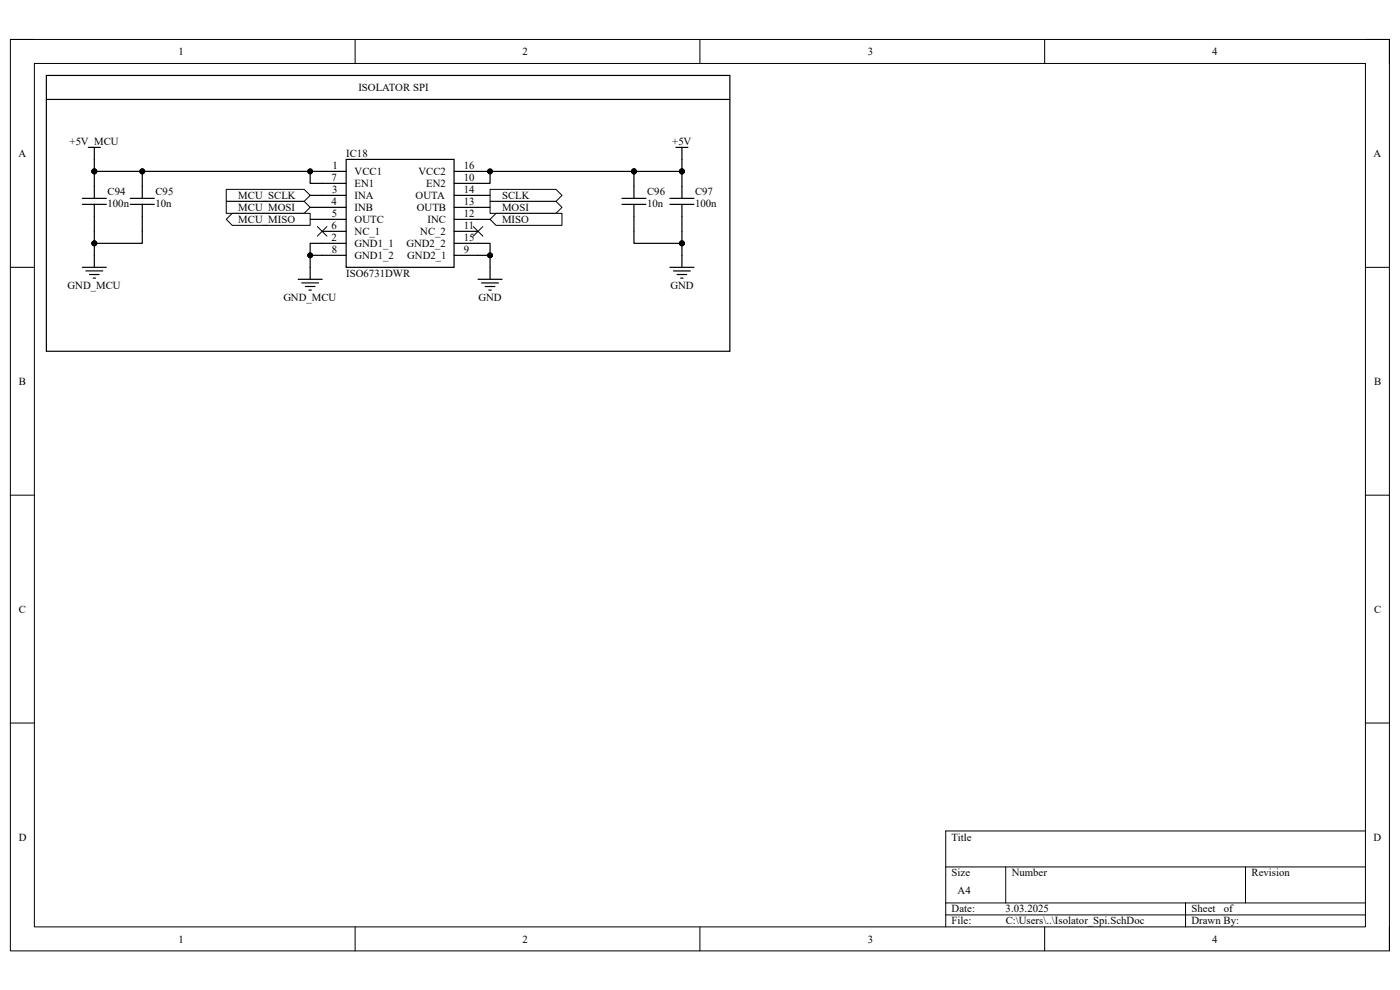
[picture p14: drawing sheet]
<svg xmlns="http://www.w3.org/2000/svg" width="297mm" height="210mm" viewBox="0 0 297 210" stroke-linecap="round" stroke-linejoin="round" font-family="sans-serif">
<defs><g id="words">
<g font-size="2.3">
<text x="37.9" y="11.7">1</text>
<text x="110.9" y="11.7">2</text>
<text x="184.1" y="11.7">3</text>
<text x="257.1" y="11.7">4</text>
<text x="76" y="19.3">ISOLATOR SPI</text>
<text x="3.9" y="33.3">A</text>
<text x="14.8" y="30.7">+5V_MCU</text>
<text x="70.5" y="35.9">1</text>
<text x="73.4" y="33.3">IC18</text>
<text x="98.4" y="35.9">16</text>
<text x="142.6" y="30.7">+5V</text>
<text x="291.4" y="33.3">A</text>
<text x="22.8" y="41.3">C94</text>
<text x="33" y="41.3">C95</text>
<text x="70.4" y="38.4">7</text>
<text x="70.4" y="40.9">3</text>
<text x="75.2" y="37.1">VCC1</text>
<text x="75.2" y="39.7">EN1</text>
<text x="88.8" y="37.1">VCC2</text>
<text x="90.4" y="39.7">EN2</text>
<text x="98.4" y="40.9">14</text>
<text x="98.4" y="38.4">10</text>
<text x="137.3" y="41.3">C96</text>
<text x="147.4" y="41.3">C97</text>
<text x="22.8" y="43.9">100n</text>
<text x="33" y="43.9">10n</text>
<text x="50.5" y="42.2">MCU_SCLK</text>
<text x="50.5" y="44.7">MCU_MOSI</text>
<text x="50.5" y="47.3">MCU_MISO</text>
<text x="70.3" y="43.5">4</text>
<text x="70.4" y="46">5</text>
<text x="75.2" y="42.2">INA</text>
<text x="75.2" y="44.7">INB</text>
<text x="75.2" y="47.3">OUTC</text>
<text x="88.2" y="42.2">OUTA</text>
<text x="88.4" y="44.7">OUTB</text>
<text x="90.7" y="47.3">INC</text>
<text x="98.4" y="43.5">13</text>
<text x="98.4" y="46">12</text>
<text x="106.5" y="42.2">SCLK</text>
<text x="106.5" y="44.7">MOSI</text>
<text x="106.5" y="47.3">MISO</text>
<text x="137.3" y="43.9">10n</text>
<text x="147.4" y="43.9">100n</text>
<text x="70.4" y="51.1">2</text>
<text x="70.4" y="48.6">6</text>
<text x="70.4" y="53.6">8</text>
<text x="75.2" y="52.4">GND1_1</text>
<text x="75.2" y="49.8">NC_1</text>
<text x="86.2" y="52.4">GND2_2</text>
<text x="89.2" y="49.8">NC_2</text>
<text x="98.4" y="51.1">15</text>
<text x="98.4" y="48.6">11</text>
<text x="98.4" y="53.6">9</text>
<text x="73.4" y="58.7">ISO6731DWR</text>
<text x="75.2" y="54.9">GND1_2</text>
<text x="86.4" y="54.9">GND2_1</text>
<text x="14.4" y="61.3">GND_MCU</text>
<text x="60.1" y="63.8">GND_MCU</text>
<text x="101.5" y="63.8">GND</text>
<text x="142.2" y="61.3">GND</text>
<text x="4" y="81.6">B</text>
<text x="291.5" y="81.6">B</text>
<text x="4" y="130">C</text>
<text x="291.5" y="130">C</text>
<text x="4" y="178.3">D</text>
<text x="201.9" y="178.3">Title</text>
<text x="291.4" y="178.3">D</text>
<text x="201.9" y="185.9">Size</text>
<text x="214.6" y="185.9">Number</text>
<text x="265.5" y="185.9">Revision</text>
<text x="203.2" y="189.7">A4</text>
<text x="201.9" y="193.5">Date:</text>
<text x="201.9" y="196.1">File:</text>
<text x="213.3" y="193.5">3.03.2025</text>
<text x="213.4" y="196.1">C:\Users\..\Isolator_Spi.SchDoc</text>
<text x="252.8" y="196.1">Drawn By:</text>
<text x="252.8" y="193.5">Sheet</text>
<text x="259.6" y="193.5">of</text>
<text x="37.9" y="199.9">1</text>
<text x="110.9" y="199.9">2</text>
<text x="184.1" y="199.9">3</text>
<text x="257.1" y="199.9">4</text>
</g>
</g></defs>
<path d="M2.2 8.4h292.6v193.3h-292.6z" fill="none" stroke="#000" stroke-width=".21"/>
<path d="M7.3 13.5h282.4v183.1h-282.4z" fill-rule="evenodd" fill="#fff"/>
<g fill="none" stroke="#000" stroke-width=".21">
<path d="M2.2 8.4h5.1M7.3 13.5h282.4v183.1h-282.4zM75.3 8.4v5.1M148.5 8.4v5.1M221.6 8.4v5.1M289.7 8.4h5.1v5.1M2.2 56.7h5.1M67.3 48.1l2.1 2M69.4 48.1l-2.1 2M100.4 48.1l2 2M102.4 48.1l-2 2M289.7 56.7h5.1"/>
<path d="M2.2 105h5.1M289.7 105.1h5.1M2.2 153.4h5.1M289.7 153.4h5.1M289.7 176.3h-89.1v20.3M75.3 196.6v5.1M148.5 196.6v5.1M200.6 183.9h89.1M200.6 191.5h89.1M200.6 194.1h89.1M213.4 183.9v7.6M221.6 196.6v5.1"/>
<path d="M251.5 191.5v5.1M264.2 183.9v7.6M294.8 196.6v5.1"/>
<circle cx="20" cy="36.4" r=".51"/>
<circle cx="30.2" cy="36.4" r=".51"/>
<circle cx="65.8" cy="36.4" r=".51"/>
<circle cx="104" cy="36.4" r=".51"/>
<circle cx="134.5" cy="36.4" r=".51"/>
<circle cx="144.7" cy="36.4" r=".51"/>
<circle cx="20" cy="51.6" r=".51"/>
<circle cx="65.8" cy="54.2" r=".51"/>
<circle cx="104" cy="54.2" r=".51"/>
<circle cx="144.7" cy="51.6" r=".51"/>
</g>
<g fill="none" stroke="#000" stroke-width=".25">
<path d="M18.7 31.3h2.6M20 31.3v5.1h48.3M143.4 31.3h2.5M144.7 31.3v5.1h-43.3M17.5 56.7h5.1M18.2 57.5h3.6M19 58.2h2M19.8 59h.5M20 49.1v7.6M30.2 49.1v2.5h-10.2M63.3 59.3h5M65.8 56.7v2.6"/>
<path d="M65.8 54.2h2.5M101.4 59.3h5.1M101.4 54.2h2.6M104 56.7v2.6M134.5 49.1v2.5h10.2M142.1 56.7h5.1M142.9 57.5h3.5M143.6 58.2h2.1M144.4 59h.5M144.7 49.1v7.6M64 60h3.6M64.8 60.8h2"/>
<path d="M65.5 61.5h.6M102.2 60h3.5M102.9 60.8h2.1M103.7 61.5h.5"/>
</g>
<g fill="#000">
<circle cx="20" cy="36.4" r=".51"/>
<circle cx="30.2" cy="36.4" r=".51"/>
<circle cx="65.8" cy="36.4" r=".51"/>
<circle cx="104" cy="36.4" r=".51"/>
<circle cx="134.5" cy="36.4" r=".51"/>
<circle cx="144.7" cy="36.4" r=".51"/>
<circle cx="20" cy="51.6" r=".51"/>
<circle cx="65.8" cy="54.2" r=".51"/>
<circle cx="104" cy="54.2" r=".51"/>
<circle cx="144.7" cy="51.6" r=".51"/>
</g>
<path d="M48 40.2h16.5l1.3 1.2-1.3 1.3h-16.5z" fill-rule="evenodd" fill="#fff"/>
<path d="M48 40.2h16.5l1.3 1.2-1.3 1.3h-16.5z" fill="none" stroke="#000" stroke-width=".21"/>
<path d="M48 42.7h16.5l1.3 1.3-1.3 1.3h-16.5z" fill-rule="evenodd" fill="#fff"/>
<path d="M48 42.7h16.5l1.3 1.3-1.3 1.3h-16.5z" fill="none" stroke="#000" stroke-width=".21"/>
<path d="M49.3 45.3h16.5v2.5h-16.5l-1.3-1.3z" fill-rule="evenodd" fill="#fff"/>
<path d="M49.3 45.3h16.5v2.5h-16.5l-1.3-1.3z" fill="none" stroke="#000" stroke-width=".21"/>
<path d="M65.8 44h2.5M65.8 41.4h2.5M65.8 46.5h2.5" fill="none" stroke="#000" stroke-width=".25"/>
<path d="M104 40.2h14l1.2 1.2-1.2 1.3h-14z" fill-rule="evenodd" fill="#fff"/>
<path d="M104 40.2h14l1.2 1.2-1.2 1.3h-14z" fill="none" stroke="#000" stroke-width=".21"/>
<path d="M104 42.7h14l1.2 1.3-1.2 1.3h-14z" fill-rule="evenodd" fill="#fff"/>
<path d="M104 42.7h14l1.2 1.3-1.2 1.3h-14z" fill="none" stroke="#000" stroke-width=".21"/>
<path d="M105.2 45.3h14v2.5h-14l-1.2-1.3z" fill-rule="evenodd" fill="#fff"/>
<g fill="none" stroke="#000" stroke-width=".21">
<path d="M105.2 45.3h14v2.5h-14l-1.2-1.3z"/>
<circle cx="20" cy="36.4" r=".51"/>
<circle cx="30.2" cy="36.4" r=".51"/>
<circle cx="134.5" cy="36.4" r=".51"/>
<circle cx="144.7" cy="36.4" r=".51"/>
</g>
<g fill="none" stroke="#000" stroke-width=".25">
<path d="M9.8 16h145v58.5h-145zM9.8 21.1h145M20 36.4v5.7M30.2 36.4v5.7M134.5 36.4v5.7M144.7 36.4v5.7M17.5 42.1h5.1M17.5 43.4h5.1M20 43.4v5.7M27.6 42.1h5.1M27.6 43.4h5.1M30.2 43.4v5.7"/>
<path d="M101.4 41.4h2.6M101.4 44h2.6M101.4 46.5h2.6M131.9 42.1h5.1M131.9 43.4h5.1M134.5 43.4v5.7M142.1 42.1h5.1M142.1 43.4h5.1M144.7 43.4v5.7"/>
</g>
<g fill="#000">
<circle cx="20" cy="36.4" r=".51"/>
<circle cx="30.2" cy="36.4" r=".51"/>
<circle cx="134.5" cy="36.4" r=".51"/>
<circle cx="144.7" cy="36.4" r=".51"/>
</g>
<path d="M73.4 33.8h22.9v22.9h-22.9z" fill-rule="evenodd" fill="#fff"/>
<g fill="none" stroke="#000" stroke-width=".25">
<path d="M65.8 36.4v2.5h7.6M68.3 36.4h5.1M73.4 33.8h22.9v22.9h-22.9zM96.3 36.4h5.1M104 36.4v2.5h-7.7M68.3 41.4h5.1M68.3 44h5.1M68.3 46.5h5.1M68.3 49.1h5.1M68.3 54.2h5.1M73.4 51.6h-7.6v5.1M96.3 51.6h7.7v5.1"/>
<path d="M96.3 41.4h5.1M96.3 44h5.1M96.3 46.5h5.1M96.3 49.1h5.1M96.3 54.2h5.1"/>
</g>
<g fill="#000">
<circle cx="65.8" cy="36.4" r=".51"/>
<circle cx="104" cy="36.4" r=".51"/>
<circle cx="65.8" cy="54.2" r=".51"/>
<circle cx="104" cy="54.2" r=".51"/>
</g>
<g fill="none" stroke="#000" stroke-width=".21">
<circle cx="65.8" cy="36.4" r=".51"/>
<circle cx="104" cy="36.4" r=".51"/>
<circle cx="65.8" cy="54.2" r=".51"/>
<circle cx="104" cy="54.2" r=".51"/>
</g>
<use href="#words"/>
</svg>
